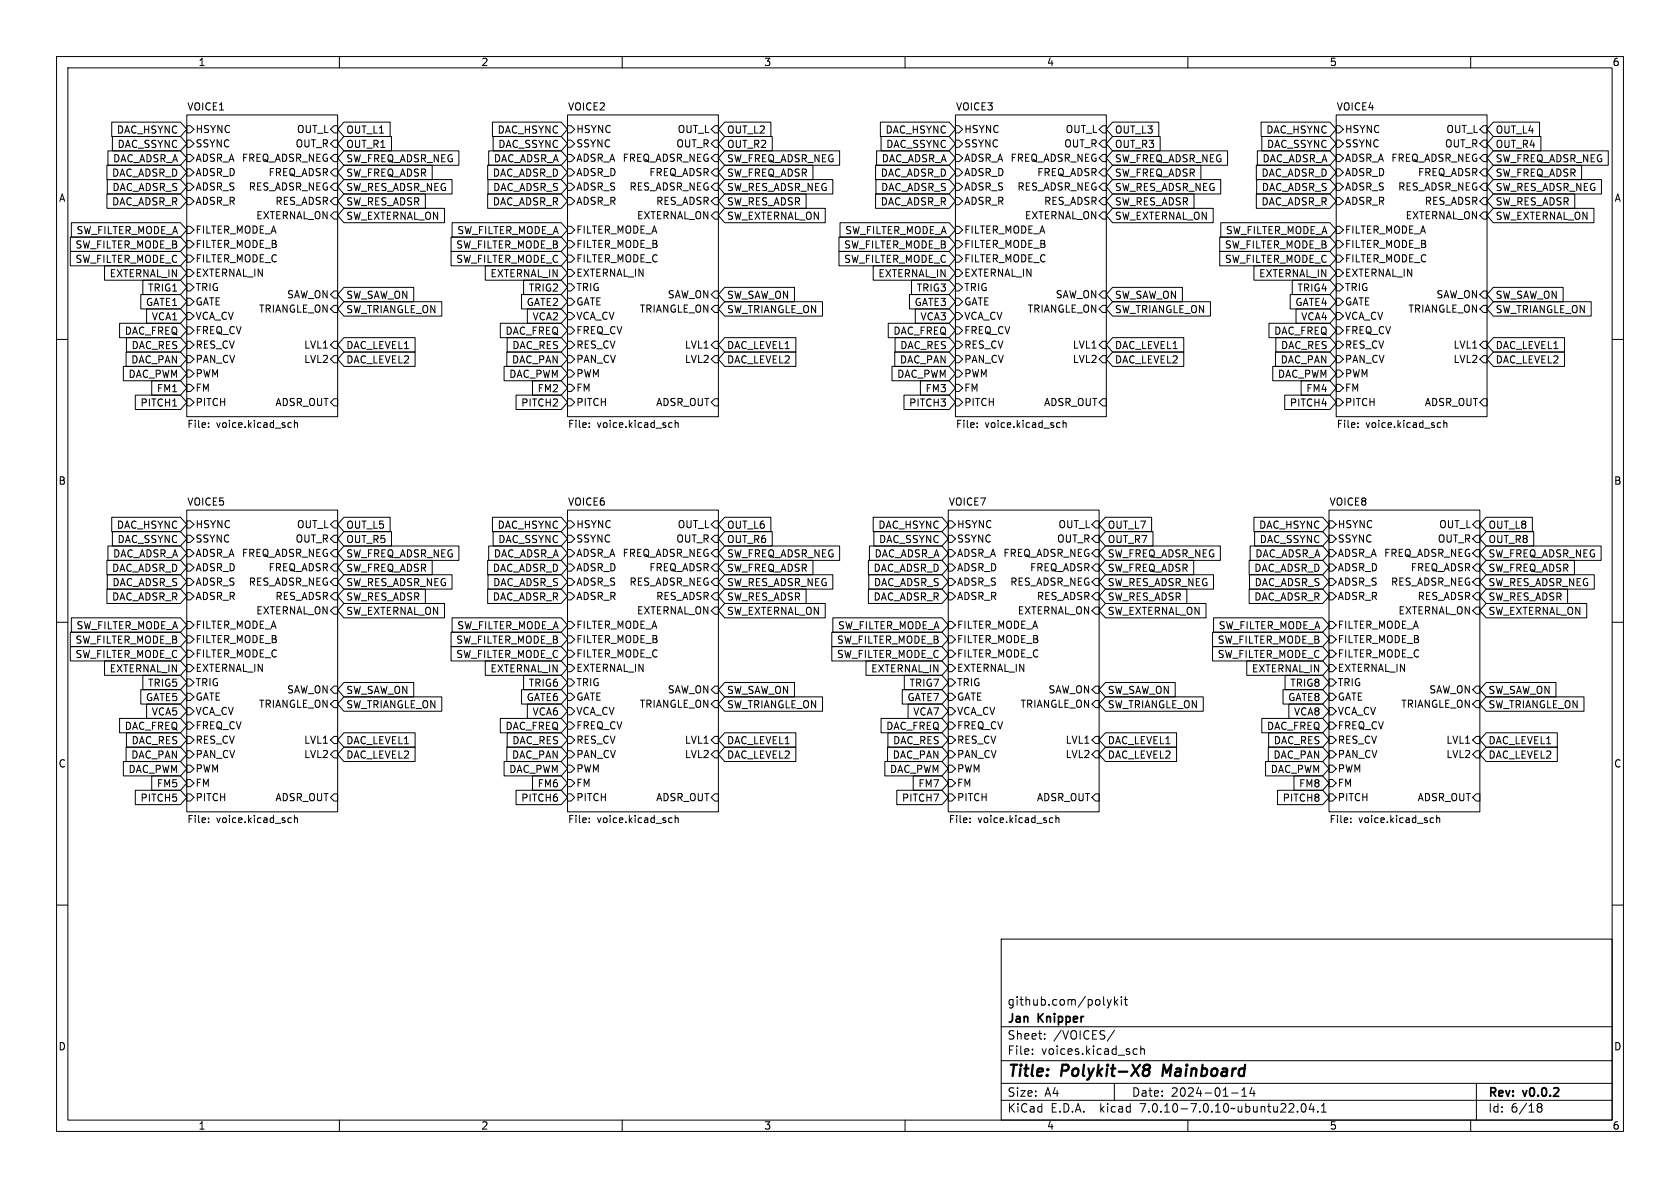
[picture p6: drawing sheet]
<svg xmlns="http://www.w3.org/2000/svg" width="297mm" height="210mm" viewBox="0 0 297 210" stroke-linecap="round" stroke-linejoin="round" font-family="sans-serif">
<defs><g id="words">
<g font-size="2.8">
<text x="178" y="190.9">Title:</text>
<text x="187.7" y="190.9">Polykit-X8</text>
<text x="206.4" y="190.9">Mainboard</text>
</g>
<g font-size="2.1">
<text x="178" y="178">github.com/polykit</text>
<text x="178" y="184">Sheet:</text>
<text x="178" y="181.2">Jan</text>
<text x="183.6" y="181.2">Knipper</text>
<text x="186.2" y="184">/VOICES/</text>
<text x="178" y="186.7">File:</text>
<text x="184.1" y="186.7">voices.kicad_sch</text>
<text x="178" y="196.9">KiCad</text>
<text x="178" y="194.1">Size:</text>
<text x="184.7" y="194.1">A4</text>
<text x="185.7" y="196.9">E.D.A.</text>
<text x="194.6" y="196.9">kicad</text>
<text x="200" y="194.1">Date:</text>
<text x="201.8" y="196.9">7.0.10-7.0.10~ubuntu22.04.1</text>
<text x="207" y="194.1">2024-01-14</text>
<text x="263" y="194.3">Rev:</text>
<text x="263" y="196.9">Id:</text>
<text x="267.1" y="196.9">6/18</text>
<text x="269.4" y="194.3">v0.0.2</text>
</g>
<g font-size="1.8">
<text x="35" y="11.9">1</text>
<text x="85" y="11.9">2</text>
<text x="135" y="11.9">3</text>
<text x="185" y="11.9">4</text>
<text x="235" y="11.9">5</text>
<text x="285" y="11.9">6</text>
<text x="20.6" y="23.8">DAC_HSYNC</text>
<text x="33" y="19.6">VOICE1</text>
<text x="34.5" y="23.7">HSYNC</text>
<text x="52.4" y="23.7">OUT_L</text>
<text x="61.1" y="23.8">OUT_L1</text>
<text x="87.9" y="23.8">DAC_HSYNC</text>
<text x="100.3" y="19.6">VOICE2</text>
<text x="101.8" y="23.7">HSYNC</text>
<text x="119.7" y="23.7">OUT_L</text>
<text x="128.4" y="23.8">OUT_L2</text>
<text x="156.5" y="23.8">DAC_HSYNC</text>
<text x="168.9" y="19.6">VOICE3</text>
<text x="170.4" y="23.7">HSYNC</text>
<text x="188.3" y="23.7">OUT_L</text>
<text x="197" y="23.8">OUT_L3</text>
<text x="223.8" y="23.8">DAC_HSYNC</text>
<text x="236.2" y="19.6">VOICE4</text>
<text x="237.7" y="23.7">HSYNC</text>
<text x="255.6" y="23.7">OUT_L</text>
<text x="264.3" y="23.8">OUT_L4</text>
<text x="19.9" y="28.9">DAC_ADSR_A</text>
<text x="20.7" y="26.4">DAC_SSYNC</text>
<text x="34.5" y="28.8">ADSR_A FREQ_ADSR_NEG</text>
<text x="34.5" y="26.3">SSYNC</text>
<text x="52.2" y="26.3">OUT_R</text>
<text x="61.1" y="26.4">OUT_R1</text>
<text x="61.1" y="28.9">SW_FREQ_ADSR_NEG</text>
<text x="87.2" y="28.9">DAC_ADSR_A</text>
<text x="88" y="26.4">DAC_SSYNC</text>
<text x="101.8" y="28.8">ADSR_A FREQ_ADSR_NEG</text>
<text x="101.8" y="26.3">SSYNC</text>
<text x="119.5" y="26.3">OUT_R</text>
<text x="128.4" y="28.9">SW_FREQ_ADSR_NEG</text>
<text x="128.4" y="26.4">OUT_R2</text>
<text x="155.8" y="28.9">DAC_ADSR_A</text>
<text x="156.6" y="26.4">DAC_SSYNC</text>
<text x="170.4" y="28.8">ADSR_A FREQ_ADSR_NEG</text>
<text x="170.4" y="26.3">SSYNC</text>
<text x="188.1" y="26.3">OUT_R</text>
<text x="197" y="26.4">OUT_R3</text>
<text x="197" y="28.9">SW_FREQ_ADSR_NEG</text>
<text x="223.1" y="28.9">DAC_ADSR_A</text>
<text x="223.9" y="26.4">DAC_SSYNC</text>
<text x="237.7" y="28.8">ADSR_A FREQ_ADSR_NEG</text>
<text x="237.7" y="26.3">SSYNC</text>
<text x="255.4" y="26.3">OUT_R</text>
<text x="264.3" y="26.4">OUT_R4</text>
<text x="264.3" y="28.9">SW_FREQ_ADSR_NEG</text>
<text x="10.3" y="35.9">A</text>
<text x="19.7" y="31.4">DAC_ADSR_D</text>
<text x="19.8" y="34">DAC_ADSR_S</text>
<text x="34.5" y="31.3">ADSR_D</text>
<text x="34.5" y="33.9">ADSR_S</text>
<text x="43.9" y="33.9">RES_ADSR_NEG</text>
<text x="47.4" y="31.3">FREQ_ADSR</text>
<text x="61.1" y="31.4">SW_FREQ_ADSR</text>
<text x="61.1" y="34">SW_RES_ADSR_NEG</text>
<text x="87" y="31.4">DAC_ADSR_D</text>
<text x="87.1" y="34">DAC_ADSR_S</text>
<text x="101.8" y="31.3">ADSR_D</text>
<text x="101.8" y="33.9">ADSR_S</text>
<text x="111.2" y="33.9">RES_ADSR_NEG</text>
<text x="114.7" y="31.3">FREQ_ADSR</text>
<text x="128.4" y="34">SW_RES_ADSR_NEG</text>
<text x="128.4" y="31.4">SW_FREQ_ADSR</text>
<text x="155.6" y="31.4">DAC_ADSR_D</text>
<text x="155.7" y="34">DAC_ADSR_S</text>
<text x="170.4" y="31.3">ADSR_D</text>
<text x="170.4" y="33.9">ADSR_S</text>
<text x="179.8" y="33.9">RES_ADSR_NEG</text>
<text x="183.3" y="31.3">FREQ_ADSR</text>
<text x="197" y="34">SW_RES_ADSR_NEG</text>
<text x="197" y="31.4">SW_FREQ_ADSR</text>
<text x="222.9" y="31.4">DAC_ADSR_D</text>
<text x="223" y="34">DAC_ADSR_S</text>
<text x="237.7" y="31.3">ADSR_D</text>
<text x="237.7" y="33.9">ADSR_S</text>
<text x="247.1" y="33.9">RES_ADSR_NEG</text>
<text x="250.6" y="31.3">FREQ_ADSR</text>
<text x="264.3" y="34">SW_RES_ADSR_NEG</text>
<text x="264.3" y="31.4">SW_FREQ_ADSR</text>
<text x="285.3" y="35.9">A</text>
<text x="13.4" y="41.6">SW_FILTER_MODE_A</text>
<text x="19.7" y="36.5">DAC_ADSR_R</text>
<text x="34.5" y="36.4">ADSR_R</text>
<text x="34.5" y="41.5">FILTER_MODE_A</text>
<text x="45.2" y="39">EXTERNAL_ON</text>
<text x="48.6" y="36.4">RES_ADSR</text>
<text x="61.1" y="36.5">SW_RES_ADSR</text>
<text x="61.1" y="39.1">SW_EXTERNAL_ON</text>
<text x="80.7" y="41.6">SW_FILTER_MODE_A</text>
<text x="87" y="36.5">DAC_ADSR_R</text>
<text x="101.8" y="36.4">ADSR_R</text>
<text x="101.8" y="41.5">FILTER_MODE_A</text>
<text x="112.5" y="39">EXTERNAL_ON</text>
<text x="115.9" y="36.4">RES_ADSR</text>
<text x="128.4" y="39.1">SW_EXTERNAL_ON</text>
<text x="128.4" y="36.5">SW_RES_ADSR</text>
<text x="149.3" y="41.6">SW_FILTER_MODE_A</text>
<text x="155.6" y="36.5">DAC_ADSR_R</text>
<text x="170.4" y="36.4">ADSR_R</text>
<text x="170.4" y="41.5">FILTER_MODE_A</text>
<text x="181.1" y="39">EXTERNAL_ON</text>
<text x="184.5" y="36.4">RES_ADSR</text>
<text x="197" y="39.1">SW_EXTERNAL_ON</text>
<text x="197" y="36.5">SW_RES_ADSR</text>
<text x="216.6" y="41.6">SW_FILTER_MODE_A</text>
<text x="222.9" y="36.5">DAC_ADSR_R</text>
<text x="237.7" y="36.4">ADSR_R</text>
<text x="237.7" y="41.5">FILTER_MODE_A</text>
<text x="248.4" y="39">EXTERNAL_ON</text>
<text x="251.8" y="36.4">RES_ADSR</text>
<text x="264.3" y="36.5">SW_RES_ADSR</text>
<text x="264.3" y="39.1">SW_EXTERNAL_ON</text>
<text x="13.2" y="46.7">SW_FILTER_MODE_C</text>
<text x="13.2" y="44.1">SW_FILTER_MODE_B</text>
<text x="34.5" y="44">FILTER_MODE_B</text>
<text x="34.5" y="46.6">FILTER_MODE_C</text>
<text x="80.6" y="44.1">SW_FILTER_MODE_B</text>
<text x="80.6" y="46.7">SW_FILTER_MODE_C</text>
<text x="101.8" y="44">FILTER_MODE_B</text>
<text x="101.8" y="46.6">FILTER_MODE_C</text>
<text x="149.1" y="46.7">SW_FILTER_MODE_C</text>
<text x="149.1" y="44.1">SW_FILTER_MODE_B</text>
<text x="170.4" y="44">FILTER_MODE_B</text>
<text x="170.4" y="46.6">FILTER_MODE_C</text>
<text x="216.4" y="46.7">SW_FILTER_MODE_C</text>
<text x="216.4" y="44.1">SW_FILTER_MODE_B</text>
<text x="237.7" y="44">FILTER_MODE_B</text>
<text x="237.7" y="46.6">FILTER_MODE_C</text>
<text x="19.3" y="49.2">EXTERNAL_IN</text>
<text x="26.1" y="51.8">TRIG1</text>
<text x="34.5" y="51.7">TRIG</text>
<text x="34.5" y="49.1">EXTERNAL_IN</text>
<text x="50.6" y="52.9">SAW_ON</text>
<text x="61.1" y="53">SW_SAW_ON</text>
<text x="86.6" y="49.2">EXTERNAL_IN</text>
<text x="93.4" y="51.8">TRIG2</text>
<text x="101.8" y="51.7">TRIG</text>
<text x="101.8" y="49.1">EXTERNAL_IN</text>
<text x="118" y="52.9">SAW_ON</text>
<text x="128.4" y="53">SW_SAW_ON</text>
<text x="155.2" y="49.2">EXTERNAL_IN</text>
<text x="162" y="51.8">TRIG3</text>
<text x="170.4" y="51.7">TRIG</text>
<text x="170.4" y="49.1">EXTERNAL_IN</text>
<text x="186.5" y="52.9">SAW_ON</text>
<text x="197" y="53">SW_SAW_ON</text>
<text x="222.5" y="49.2">EXTERNAL_IN</text>
<text x="229.3" y="51.8">TRIG4</text>
<text x="237.7" y="51.7">TRIG</text>
<text x="237.7" y="49.1">EXTERNAL_IN</text>
<text x="253.8" y="52.9">SAW_ON</text>
<text x="264.3" y="53">SW_SAW_ON</text>
<text x="22" y="59.4">DAC_FREQ</text>
<text x="25.7" y="54.3">GATE1</text>
<text x="26.7" y="56.8">VCA1</text>
<text x="34.5" y="54.2">GATE</text>
<text x="34.5" y="56.7">VCA_CV</text>
<text x="34.5" y="59.3">FREQ_CV</text>
<text x="45.7" y="55.5">TRIANGLE_ON</text>
<text x="61.1" y="55.6">SW_TRIANGLE_ON</text>
<text x="89.3" y="59.4">DAC_FREQ</text>
<text x="93" y="54.3">GATE2</text>
<text x="94" y="56.8">VCA2</text>
<text x="101.8" y="54.2">GATE</text>
<text x="101.8" y="56.7">VCA_CV</text>
<text x="101.8" y="59.3">FREQ_CV</text>
<text x="113" y="55.5">TRIANGLE_ON</text>
<text x="128.4" y="55.6">SW_TRIANGLE_ON</text>
<text x="157.8" y="59.4">DAC_FREQ</text>
<text x="161.6" y="54.3">GATE3</text>
<text x="162.6" y="56.8">VCA3</text>
<text x="170.4" y="54.2">GATE</text>
<text x="170.4" y="56.7">VCA_CV</text>
<text x="170.4" y="59.3">FREQ_CV</text>
<text x="181.6" y="55.5">TRIANGLE_ON</text>
<text x="197" y="55.6">SW_TRIANGLE_ON</text>
<text x="225.2" y="59.4">DAC_FREQ</text>
<text x="228.9" y="54.3">GATE4</text>
<text x="229.9" y="56.8">VCA4</text>
<text x="237.7" y="54.2">GATE</text>
<text x="237.7" y="56.7">VCA_CV</text>
<text x="237.7" y="59.3">FREQ_CV</text>
<text x="248.9" y="55.5">TRIANGLE_ON</text>
<text x="264.3" y="55.6">SW_TRIANGLE_ON</text>
<text x="23.1" y="64.5">DAC_PAN</text>
<text x="23.2" y="61.9">DAC_RES</text>
<text x="34.5" y="61.8">RES_CV</text>
<text x="34.5" y="64.4">PAN_CV</text>
<text x="53.7" y="61.8">LVL1</text>
<text x="53.7" y="64.4">LVL2</text>
<text x="61.1" y="61.9">DAC_LEVEL1</text>
<text x="61.1" y="64.5">DAC_LEVEL2</text>
<text x="90.4" y="64.5">DAC_PAN</text>
<text x="90.5" y="61.9">DAC_RES</text>
<text x="101.8" y="61.8">RES_CV</text>
<text x="101.8" y="64.4">PAN_CV</text>
<text x="121" y="61.8">LVL1</text>
<text x="121" y="64.4">LVL2</text>
<text x="128.4" y="61.9">DAC_LEVEL1</text>
<text x="128.4" y="64.5">DAC_LEVEL2</text>
<text x="159" y="64.5">DAC_PAN</text>
<text x="159.1" y="61.9">DAC_RES</text>
<text x="170.4" y="61.8">RES_CV</text>
<text x="170.4" y="64.4">PAN_CV</text>
<text x="189.6" y="61.8">LVL1</text>
<text x="189.6" y="64.4">LVL2</text>
<text x="197" y="64.5">DAC_LEVEL2</text>
<text x="197" y="61.9">DAC_LEVEL1</text>
<text x="226.3" y="64.5">DAC_PAN</text>
<text x="226.4" y="61.9">DAC_RES</text>
<text x="237.7" y="61.8">RES_CV</text>
<text x="237.7" y="64.4">PAN_CV</text>
<text x="256.9" y="61.8">LVL1</text>
<text x="256.9" y="64.4">LVL2</text>
<text x="264.3" y="64.5">DAC_LEVEL2</text>
<text x="264.3" y="61.9">DAC_LEVEL1</text>
<text x="22.6" y="67">DAC_PWM</text>
<text x="27.6" y="69.5">FM1</text>
<text x="34.5" y="66.9">PWM</text>
<text x="34.5" y="72">PITCH</text>
<text x="34.5" y="69.4">FM</text>
<text x="48.6" y="72">ADSR_OUT</text>
<text x="89.9" y="67">DAC_PWM</text>
<text x="94.9" y="69.5">FM2</text>
<text x="101.8" y="66.9">PWM</text>
<text x="101.8" y="72">PITCH</text>
<text x="101.8" y="69.4">FM</text>
<text x="115.9" y="72">ADSR_OUT</text>
<text x="158.5" y="67">DAC_PWM</text>
<text x="163.5" y="69.5">FM3</text>
<text x="170.4" y="66.9">PWM</text>
<text x="170.4" y="72">PITCH</text>
<text x="170.4" y="69.4">FM</text>
<text x="184.5" y="72">ADSR_OUT</text>
<text x="225.8" y="67">DAC_PWM</text>
<text x="230.8" y="69.5">FM4</text>
<text x="237.7" y="66.9">PWM</text>
<text x="237.7" y="72">PITCH</text>
<text x="237.7" y="69.4">FM</text>
<text x="251.8" y="72">ADSR_OUT</text>
<text x="24.7" y="72.1">PITCH1</text>
<text x="33" y="76">File:</text>
<text x="38.2" y="76">voice.kicad_sch</text>
<text x="92" y="72.1">PITCH2</text>
<text x="100.3" y="76">File:</text>
<text x="105.6" y="76">voice.kicad_sch</text>
<text x="160.6" y="72.1">PITCH3</text>
<text x="168.9" y="76">File:</text>
<text x="174.1" y="76">voice.kicad_sch</text>
<text x="227.9" y="72.1">PITCH4</text>
<text x="236.2" y="76">File:</text>
<text x="241.4" y="76">voice.kicad_sch</text>
<text x="10.3" y="85.9">B</text>
<text x="33" y="89.5">VOICE5</text>
<text x="100.3" y="89.5">VOICE6</text>
<text x="167.6" y="89.5">VOICE7</text>
<text x="234.9" y="89.5">VOICE8</text>
<text x="285.3" y="85.9">B</text>
<text x="20.6" y="93.7">DAC_HSYNC</text>
<text x="34.5" y="93.6">HSYNC</text>
<text x="52.4" y="93.6">OUT_L</text>
<text x="61.1" y="93.7">OUT_L5</text>
<text x="87.9" y="93.7">DAC_HSYNC</text>
<text x="101.8" y="93.6">HSYNC</text>
<text x="119.7" y="93.6">OUT_L</text>
<text x="128.4" y="93.7">OUT_L6</text>
<text x="155.2" y="93.7">DAC_HSYNC</text>
<text x="169.1" y="93.6">HSYNC</text>
<text x="187" y="93.6">OUT_L</text>
<text x="195.7" y="93.7">OUT_L7</text>
<text x="222.5" y="93.7">DAC_HSYNC</text>
<text x="236.4" y="93.6">HSYNC</text>
<text x="254.3" y="93.6">OUT_L</text>
<text x="263.1" y="93.7">OUT_L8</text>
<text x="19.7" y="101.3">DAC_ADSR_D</text>
<text x="19.9" y="98.7">DAC_ADSR_A</text>
<text x="20.7" y="96.2">DAC_SSYNC</text>
<text x="34.5" y="98.7">ADSR_A FREQ_ADSR_NEG</text>
<text x="34.5" y="101.2">ADSR_D</text>
<text x="34.5" y="96.1">SSYNC</text>
<text x="47.4" y="101.2">FREQ_ADSR</text>
<text x="52.2" y="96.1">OUT_R</text>
<text x="61.1" y="101.3">SW_FREQ_ADSR</text>
<text x="61.1" y="98.7">SW_FREQ_ADSR_NEG</text>
<text x="61.1" y="96.2">OUT_R5</text>
<text x="87" y="101.3">DAC_ADSR_D</text>
<text x="87.2" y="98.7">DAC_ADSR_A</text>
<text x="88" y="96.2">DAC_SSYNC</text>
<text x="101.8" y="98.7">ADSR_A FREQ_ADSR_NEG</text>
<text x="101.8" y="101.2">ADSR_D</text>
<text x="101.8" y="96.1">SSYNC</text>
<text x="114.7" y="101.2">FREQ_ADSR</text>
<text x="119.5" y="96.1">OUT_R</text>
<text x="128.4" y="101.3">SW_FREQ_ADSR</text>
<text x="128.4" y="98.7">SW_FREQ_ADSR_NEG</text>
<text x="128.4" y="96.2">OUT_R6</text>
<text x="154.3" y="101.3">DAC_ADSR_D</text>
<text x="154.5" y="98.7">DAC_ADSR_A</text>
<text x="155.3" y="96.2">DAC_SSYNC</text>
<text x="169.1" y="98.7">ADSR_A FREQ_ADSR_NEG</text>
<text x="169.1" y="101.2">ADSR_D</text>
<text x="169.1" y="96.1">SSYNC</text>
<text x="182" y="101.2">FREQ_ADSR</text>
<text x="186.8" y="96.1">OUT_R</text>
<text x="195.7" y="101.3">SW_FREQ_ADSR</text>
<text x="195.7" y="98.7">SW_FREQ_ADSR_NEG</text>
<text x="195.7" y="96.2">OUT_R7</text>
<text x="221.6" y="101.3">DAC_ADSR_D</text>
<text x="221.8" y="98.7">DAC_ADSR_A</text>
<text x="222.6" y="96.2">DAC_SSYNC</text>
<text x="236.4" y="98.7">ADSR_A FREQ_ADSR_NEG</text>
<text x="236.4" y="101.2">ADSR_D</text>
<text x="236.4" y="96.1">SSYNC</text>
<text x="249.3" y="101.2">FREQ_ADSR</text>
<text x="254.1" y="96.1">OUT_R</text>
<text x="263.1" y="96.2">OUT_R8</text>
<text x="263.1" y="98.7">SW_FREQ_ADSR_NEG</text>
<text x="263.1" y="101.3">SW_FREQ_ADSR</text>
<text x="19.7" y="106.4">DAC_ADSR_R</text>
<text x="19.8" y="103.8">DAC_ADSR_S</text>
<text x="34.5" y="103.7">ADSR_S</text>
<text x="34.5" y="106.3">ADSR_R</text>
<text x="43.9" y="103.7">RES_ADSR_NEG</text>
<text x="48.6" y="106.3">RES_ADSR</text>
<text x="61.1" y="106.4">SW_RES_ADSR</text>
<text x="61.1" y="103.8">SW_RES_ADSR_NEG</text>
<text x="87" y="106.4">DAC_ADSR_R</text>
<text x="87.1" y="103.8">DAC_ADSR_S</text>
<text x="101.8" y="103.7">ADSR_S</text>
<text x="101.8" y="106.3">ADSR_R</text>
<text x="111.2" y="103.7">RES_ADSR_NEG</text>
<text x="115.9" y="106.3">RES_ADSR</text>
<text x="128.4" y="103.8">SW_RES_ADSR_NEG</text>
<text x="128.4" y="106.4">SW_RES_ADSR</text>
<text x="154.3" y="106.4">DAC_ADSR_R</text>
<text x="154.4" y="103.8">DAC_ADSR_S</text>
<text x="169.1" y="103.7">ADSR_S</text>
<text x="169.1" y="106.3">ADSR_R</text>
<text x="178.5" y="103.7">RES_ADSR_NEG</text>
<text x="183.2" y="106.3">RES_ADSR</text>
<text x="195.7" y="103.8">SW_RES_ADSR_NEG</text>
<text x="195.7" y="106.4">SW_RES_ADSR</text>
<text x="221.6" y="106.4">DAC_ADSR_R</text>
<text x="221.7" y="103.8">DAC_ADSR_S</text>
<text x="236.4" y="103.7">ADSR_S</text>
<text x="236.4" y="106.3">ADSR_R</text>
<text x="245.8" y="103.7">RES_ADSR_NEG</text>
<text x="250.5" y="106.3">RES_ADSR</text>
<text x="263.1" y="106.4">SW_RES_ADSR</text>
<text x="263.1" y="103.8">SW_RES_ADSR_NEG</text>
<text x="13.2" y="114">SW_FILTER_MODE_B</text>
<text x="13.4" y="111.4">SW_FILTER_MODE_A</text>
<text x="34.5" y="113.9">FILTER_MODE_B</text>
<text x="34.5" y="111.4">FILTER_MODE_A</text>
<text x="45.2" y="108.8">EXTERNAL_ON</text>
<text x="61.1" y="108.9">SW_EXTERNAL_ON</text>
<text x="80.6" y="114">SW_FILTER_MODE_B</text>
<text x="80.7" y="111.4">SW_FILTER_MODE_A</text>
<text x="101.8" y="113.9">FILTER_MODE_B</text>
<text x="101.8" y="111.4">FILTER_MODE_A</text>
<text x="112.5" y="108.8">EXTERNAL_ON</text>
<text x="128.4" y="108.9">SW_EXTERNAL_ON</text>
<text x="147.9" y="114">SW_FILTER_MODE_B</text>
<text x="148" y="111.4">SW_FILTER_MODE_A</text>
<text x="169.1" y="113.9">FILTER_MODE_B</text>
<text x="169.1" y="111.4">FILTER_MODE_A</text>
<text x="179.8" y="108.8">EXTERNAL_ON</text>
<text x="195.7" y="108.9">SW_EXTERNAL_ON</text>
<text x="215.2" y="114">SW_FILTER_MODE_B</text>
<text x="215.4" y="111.4">SW_FILTER_MODE_A</text>
<text x="236.4" y="113.9">FILTER_MODE_B</text>
<text x="236.4" y="111.4">FILTER_MODE_A</text>
<text x="247.1" y="108.8">EXTERNAL_ON</text>
<text x="263.1" y="108.9">SW_EXTERNAL_ON</text>
<text x="13.2" y="116.5">SW_FILTER_MODE_C</text>
<text x="19.3" y="119.1">EXTERNAL_IN</text>
<text x="34.5" y="116.4">FILTER_MODE_C</text>
<text x="34.5" y="119">EXTERNAL_IN</text>
<text x="80.6" y="116.5">SW_FILTER_MODE_C</text>
<text x="86.6" y="119.1">EXTERNAL_IN</text>
<text x="101.8" y="116.4">FILTER_MODE_C</text>
<text x="101.8" y="119">EXTERNAL_IN</text>
<text x="147.9" y="116.5">SW_FILTER_MODE_C</text>
<text x="153.9" y="119.1">EXTERNAL_IN</text>
<text x="169.1" y="116.4">FILTER_MODE_C</text>
<text x="169.1" y="119">EXTERNAL_IN</text>
<text x="215.2" y="116.5">SW_FILTER_MODE_C</text>
<text x="221.2" y="119.1">EXTERNAL_IN</text>
<text x="236.4" y="116.4">FILTER_MODE_C</text>
<text x="236.4" y="119">EXTERNAL_IN</text>
<text x="25.7" y="124.1">GATE5</text>
<text x="26.1" y="121.6">TRIG5</text>
<text x="34.5" y="121.5">TRIG</text>
<text x="34.5" y="124.1">GATE</text>
<text x="45.7" y="125.3">TRIANGLE_ON</text>
<text x="50.6" y="122.8">SAW_ON</text>
<text x="61.1" y="125.4">SW_TRIANGLE_ON</text>
<text x="61.1" y="122.9">SW_SAW_ON</text>
<text x="93" y="124.1">GATE6</text>
<text x="93.4" y="121.6">TRIG6</text>
<text x="101.8" y="121.5">TRIG</text>
<text x="101.8" y="124.1">GATE</text>
<text x="113" y="125.3">TRIANGLE_ON</text>
<text x="118" y="122.8">SAW_ON</text>
<text x="128.4" y="125.4">SW_TRIANGLE_ON</text>
<text x="128.4" y="122.9">SW_SAW_ON</text>
<text x="160.3" y="124.1">GATE7</text>
<text x="160.7" y="121.6">TRIG7</text>
<text x="169.1" y="121.5">TRIG</text>
<text x="169.1" y="124.1">GATE</text>
<text x="180.3" y="125.3">TRIANGLE_ON</text>
<text x="185.3" y="122.8">SAW_ON</text>
<text x="195.7" y="122.9">SW_SAW_ON</text>
<text x="195.7" y="125.4">SW_TRIANGLE_ON</text>
<text x="227.6" y="124.1">GATE8</text>
<text x="228" y="121.6">TRIG8</text>
<text x="236.4" y="121.5">TRIG</text>
<text x="236.4" y="124.1">GATE</text>
<text x="247.6" y="125.3">TRIANGLE_ON</text>
<text x="252.6" y="122.8">SAW_ON</text>
<text x="263.1" y="122.9">SW_SAW_ON</text>
<text x="263.1" y="125.4">SW_TRIANGLE_ON</text>
<text x="22" y="129.2">DAC_FREQ</text>
<text x="23.2" y="131.8">DAC_RES</text>
<text x="26.7" y="126.7">VCA5</text>
<text x="34.5" y="126.6">VCA_CV</text>
<text x="34.5" y="129.1">FREQ_CV</text>
<text x="34.5" y="131.7">RES_CV</text>
<text x="53.7" y="131.7">LVL1</text>
<text x="61.1" y="131.8">DAC_LEVEL1</text>
<text x="89.3" y="129.2">DAC_FREQ</text>
<text x="90.5" y="131.8">DAC_RES</text>
<text x="94" y="126.7">VCA6</text>
<text x="101.8" y="126.6">VCA_CV</text>
<text x="101.8" y="129.1">FREQ_CV</text>
<text x="101.8" y="131.7">RES_CV</text>
<text x="121" y="131.7">LVL1</text>
<text x="128.4" y="131.8">DAC_LEVEL1</text>
<text x="156.6" y="129.2">DAC_FREQ</text>
<text x="157.8" y="131.8">DAC_RES</text>
<text x="161.4" y="126.7">VCA7</text>
<text x="169.1" y="126.6">VCA_CV</text>
<text x="169.1" y="129.1">FREQ_CV</text>
<text x="169.1" y="131.7">RES_CV</text>
<text x="188.3" y="131.7">LVL1</text>
<text x="195.7" y="131.8">DAC_LEVEL1</text>
<text x="223.9" y="129.2">DAC_FREQ</text>
<text x="225.1" y="131.8">DAC_RES</text>
<text x="228.7" y="126.7">VCA8</text>
<text x="236.4" y="126.6">VCA_CV</text>
<text x="236.4" y="129.1">FREQ_CV</text>
<text x="236.4" y="131.7">RES_CV</text>
<text x="255.6" y="131.7">LVL1</text>
<text x="263.1" y="131.8">DAC_LEVEL1</text>
<text x="10.3" y="135.9">C</text>
<text x="22.6" y="136.8">DAC_PWM</text>
<text x="23.1" y="134.3">DAC_PAN</text>
<text x="34.5" y="136.8">PWM</text>
<text x="34.5" y="134.2">PAN_CV</text>
<text x="53.7" y="134.2">LVL2</text>
<text x="61.1" y="134.3">DAC_LEVEL2</text>
<text x="89.9" y="136.8">DAC_PWM</text>
<text x="90.4" y="134.3">DAC_PAN</text>
<text x="101.8" y="136.8">PWM</text>
<text x="101.8" y="134.2">PAN_CV</text>
<text x="121" y="134.2">LVL2</text>
<text x="128.4" y="134.3">DAC_LEVEL2</text>
<text x="157.2" y="136.8">DAC_PWM</text>
<text x="157.7" y="134.3">DAC_PAN</text>
<text x="169.1" y="136.8">PWM</text>
<text x="169.1" y="134.2">PAN_CV</text>
<text x="188.3" y="134.2">LVL2</text>
<text x="195.7" y="134.3">DAC_LEVEL2</text>
<text x="224.5" y="136.8">DAC_PWM</text>
<text x="225" y="134.3">DAC_PAN</text>
<text x="236.4" y="136.8">PWM</text>
<text x="236.4" y="134.2">PAN_CV</text>
<text x="255.6" y="134.2">LVL2</text>
<text x="263.1" y="134.3">DAC_LEVEL2</text>
<text x="285.3" y="135.9">C</text>
<text x="24.7" y="141.9">PITCH5</text>
<text x="27.6" y="139.4">FM5</text>
<text x="34.5" y="141.8">PITCH</text>
<text x="34.5" y="139.3">FM</text>
<text x="48.6" y="141.8">ADSR_OUT</text>
<text x="92" y="141.9">PITCH6</text>
<text x="94.9" y="139.4">FM6</text>
<text x="101.8" y="141.8">PITCH</text>
<text x="101.8" y="139.3">FM</text>
<text x="115.9" y="141.8">ADSR_OUT</text>
<text x="159.4" y="141.9">PITCH7</text>
<text x="162.3" y="139.4">FM7</text>
<text x="169.1" y="141.8">PITCH</text>
<text x="169.1" y="139.3">FM</text>
<text x="183.2" y="141.8">ADSR_OUT</text>
<text x="226.7" y="141.9">PITCH8</text>
<text x="229.6" y="139.4">FM8</text>
<text x="236.4" y="141.8">PITCH</text>
<text x="236.4" y="139.3">FM</text>
<text x="250.5" y="141.8">ADSR_OUT</text>
<text x="33" y="145.8">File:</text>
<text x="38.2" y="145.8">voice.kicad_sch</text>
<text x="100.3" y="145.8">File:</text>
<text x="105.6" y="145.8">voice.kicad_sch</text>
<text x="167.6" y="145.8">File:</text>
<text x="172.9" y="145.8">voice.kicad_sch</text>
<text x="234.9" y="145.8">File:</text>
<text x="240.2" y="145.8">voice.kicad_sch</text>
<text x="10.3" y="185.9">D</text>
<text x="285.3" y="185.9">D</text>
<text x="35" y="199.9">1</text>
<text x="85" y="199.9">2</text>
<text x="135" y="199.9">3</text>
<text x="185" y="199.9">4</text>
<text x="235" y="199.9">5</text>
<text x="285" y="199.9">6</text>
</g>
</g></defs>
<g fill="none" stroke="#000" stroke-width=".18">
<path d="M10 10h277v190h-277zM12 12h273v186h-273zM60 10v2M110 10v2M160 10v2M210 10v2M260 10v2M12.6 39.4h19.3l1.1 1.2-1.1 1.3h-19.3zM18.9 34.3h13l1.1 1.3-1.1 1.2h-13zM18.9 29.2h13l1.1 1.3-1.1 1.3h-13zM19 31.7h12.9l1.1 1.3-1.1 1.3h-12.9zM19.1 26.7h12.8l1.1 1.2-1.1 1.3h-12.8z"/>
<path d="M19.7 21.6h12.2l1.1 1.3-1.1 1.2h-12.2zM19.9 24.1h12l1.1 1.3-1.1 1.3h-12zM33 20.3h26.7v53.4h-26.7zM33 22.2h.7l.6 .7-.6 .6h-.7zM33 27.3h.7l.6 .6-.6 .7h-.7zM33 29.8h.7l.6 .7-.6 .6h-.7zM33 32.4h.7l.6 .6-.6 .7h-.7zM33 34.9h.7l.6 .7-.6 .6h-.7zM33 24.8h.7l.6 .6-.6 .6h-.7zM59.1 22.2h.6v1.3h-.6l-.7-.6zM59.1 24.8h.6v1.2h-.6l-.7-.6zM59.1 27.3h.6v1.3h-.6l-.7-.7z"/>
<path d="M59.1 37.5h.6v1.2h-.6l-.7-.6zM59.1 34.9h.6v1.3h-.6l-.7-.6zM59.1 29.8h.6v1.3h-.6l-.7-.6zM59.1 32.4h.6v1.3h-.6l-.7-.7zM60.8 24.1h8.4v2.6h-8.4l-1.1-1.3zM60.8 34.3h14.4v2.5h-14.4l-1.1-1.2zM60.8 26.7h20.3v2.5h-20.3l-1.1-1.3zM60.8 29.2h15.6v2.6h-15.6l-1.1-1.3zM60.8 21.6h8.2v2.5h-8.2l-1.1-1.2zM60.8 36.8h17.8v2.6h-17.8l-1.1-1.3zM60.8 31.7h19.1v2.6h-19.1l-1.1-1.3zM79.9 39.4h19.3l1.1 1.2-1.1 1.3h-19.3z"/>
<path d="M86.2 34.3h13l1.1 1.3-1.1 1.2h-13zM86.2 29.2h13l1.1 1.3-1.1 1.3h-13zM86.3 31.7h12.9l1.1 1.3-1.1 1.3h-12.9zM86.4 26.7h12.8l1.1 1.2-1.1 1.3h-12.8zM87.1 21.6h12.1l1.1 1.3-1.1 1.2h-12.1zM87.2 24.1h12l1.1 1.3-1.1 1.3h-12zM100.3 20.3h26.7v53.4h-26.7zM100.3 22.2h.7l.6 .7-.6 .6h-.7zM100.3 27.3h.7l.6 .6-.6 .7h-.7zM100.3 29.8h.7l.6 .7-.6 .6h-.7zM100.3 32.4h.7l.6 .6-.6 .7h-.7zM100.3 34.9h.7l.6 .7-.6 .6h-.7z"/>
<path d="M100.3 24.8h.7l.6 .6-.6 .6h-.7zM126.4 22.2h.6v1.3h-.6l-.7-.6zM126.4 24.8h.6v1.2h-.6l-.7-.6zM126.4 27.3h.6v1.3h-.6l-.7-.7zM126.4 37.5h.6v1.2h-.6l-.7-.6zM126.4 34.9h.6v1.3h-.6l-.7-.6zM126.4 29.8h.6v1.3h-.6l-.7-.6zM126.4 32.4h.6v1.3h-.6l-.7-.7zM128.1 36.8h17.8v2.6h-17.8l-1.1-1.3zM128.1 31.7h19.1v2.6h-19.1l-1.1-1.3zM128.1 26.7h20.3v2.5h-20.3l-1.1-1.3zM128.1 21.6h8.2v2.5h-8.2l-1.1-1.2z"/>
<path d="M128.1 29.2h15.6v2.6h-15.6l-1.1-1.3zM128.1 34.3h14.4v2.5h-14.4l-1.1-1.2zM128.1 24.1h8.4v2.6h-8.4l-1.1-1.3zM148.5 39.4h19.3l1.1 1.2-1.1 1.3h-19.3zM154.8 29.2h13l1.1 1.3-1.1 1.3h-13zM154.8 34.3h13l1.1 1.3-1.1 1.2h-13zM154.9 31.7h12.9l1.1 1.3-1.1 1.3h-12.9zM155 26.7h12.8l1.1 1.2-1.1 1.3h-12.8zM155.6 21.6h12.2l1.1 1.3-1.1 1.2h-12.2zM155.8 24.1h12l1.1 1.3-1.1 1.3h-12zM168.9 20.3h26.7v53.4h-26.7zM168.9 22.2h.6l.7 .7-.7 .6h-.6z"/>
<path d="M168.9 27.3h.6l.7 .6-.7 .7h-.6zM168.9 29.8h.6l.7 .7-.7 .6h-.6zM168.9 32.4h.6l.7 .6-.7 .7h-.6zM168.9 34.9h.6l.7 .7-.7 .6h-.6zM168.9 24.8h.6l.7 .6-.7 .6h-.6zM194.9 22.2h.7v1.3h-.7l-.6-.6zM194.9 24.8h.7v1.2h-.7l-.6-.6zM194.9 27.3h.7v1.3h-.7l-.6-.7zM194.9 37.5h.7v1.2h-.7l-.6-.6zM194.9 34.9h.7v1.3h-.7l-.6-.6zM194.9 29.8h.7v1.3h-.7l-.6-.6zM194.9 32.4h.7v1.3h-.7l-.6-.7z"/>
<path d="M196.7 21.6h8.2v2.5h-8.2l-1.1-1.2zM196.7 24.1h8.4v2.6h-8.4l-1.1-1.3zM196.7 31.7h19.1v2.6h-19.1l-1.1-1.3zM196.7 29.2h15.6v2.6h-15.6l-1.1-1.3zM196.7 26.7h20.3v2.5h-20.3l-1.1-1.3zM196.7 36.8h17.8v2.6h-17.8l-1.1-1.3zM196.7 34.3h14.4v2.5h-14.4l-1.1-1.2zM215.8 39.4h19.3l1.1 1.2-1.1 1.3h-19.3zM222.1 34.3h13l1.1 1.3-1.1 1.2h-13zM222.1 29.2h13l1.1 1.3-1.1 1.3h-13zM222.2 31.7h12.9l1.1 1.3-1.1 1.3h-12.9zM222.3 26.7h12.8l1.1 1.2-1.1 1.3h-12.8z"/>
<path d="M222.9 21.6h12.2l1.1 1.3-1.1 1.2h-12.2zM223.1 24.1h12l1.1 1.3-1.1 1.3h-12zM236.2 20.3h26.7v53.4h-26.7zM236.2 22.2h.7l.6 .7-.6 .6h-.7zM236.2 27.3h.7l.6 .6-.6 .7h-.7zM236.2 29.8h.7l.6 .7-.6 .6h-.7zM236.2 32.4h.7l.6 .6-.6 .7h-.7zM236.2 34.9h.7l.6 .7-.6 .6h-.7zM236.2 24.8h.7l.6 .6-.6 .6h-.7zM262.3 22.2h.6v1.3h-.6l-.7-.6zM262.3 24.8h.6v1.2h-.6l-.7-.6zM262.3 27.3h.6v1.3h-.6l-.7-.7z"/>
<path d="M262.3 37.5h.6v1.2h-.6l-.7-.6zM262.3 34.9h.6v1.3h-.6l-.7-.6zM262.3 29.8h.6v1.3h-.6l-.7-.6zM262.3 32.4h.6v1.3h-.6l-.7-.7zM264 21.6h8.2v2.5h-8.2l-1.1-1.2zM264 24.1h8.4v2.6h-8.4l-1.1-1.3zM264 26.7h20.3v2.5h-20.3l-1.1-1.3zM264 31.7h19.1v2.6h-19.1l-1.1-1.3zM264 29.2h15.6v2.6h-15.6l-1.1-1.3zM264 34.3h14.4v2.5h-14.4l-1.1-1.2zM264 36.8h17.8v2.6h-17.8l-1.1-1.3zM10 60h2"/>
<path d="M12.4 44.4h19.5l1.1 1.3-1.1 1.3h-19.5zM12.4 41.9h19.5l1.1 1.3-1.1 1.3h-19.5zM18.5 47h13.4l1.1 1.3-1.1 1.2h-13.4zM21.1 57.1h10.8l1.1 1.3-1.1 1.3h-10.8zM22.3 59.7h9.6l1.1 1.3-1.1 1.2h-9.6zM24.9 52.1h7l1.1 1.2-1.1 1.3h-7zM25.3 49.5h6.6l1.1 1.3-1.1 1.3h-6.6zM25.9 54.6h6l1.1 1.3-1.1 1.3h-6zM33 50.2h.7l.6 .6-.6 .6h-.7zM33 52.7h.7l.6 .6-.6 .7h-.7zM33 42.5h.7l.6 .7-.6 .6h-.7zM33 45.1h.7l.6 .6-.6 .7h-.7z"/>
<path d="M33 55.2h.7l.6 .7-.6 .6h-.7zM33 57.8h.7l.6 .6-.6 .7h-.7zM33 47.6h.7l.6 .7-.6 .6h-.7zM33 40h.7l.6 .6-.6 .7h-.7zM59.1 51.4h.6v1.3h-.6l-.7-.6zM59.1 54h.6v1.2h-.6l-.7-.6zM60.8 53.3h17.3v2.6h-17.3l-1.1-1.3zM60.8 50.8h12.3v2.5h-12.3l-1.1-1.2zM60.8 59.7h12.6v2.5h-12.6l-1.1-1.2zM79.7 41.9h19.5l1.1 1.3-1.1 1.3h-19.5zM79.7 44.4h19.5l1.1 1.3-1.1 1.3h-19.5zM85.8 47h13.4l1.1 1.3-1.1 1.2h-13.4z"/>
<path d="M88.5 57.1h10.7l1.1 1.3-1.1 1.3h-10.7zM89.7 59.7h9.5l1.1 1.3-1.1 1.2h-9.5zM92.2 52.1h7l1.1 1.2-1.1 1.3h-7zM92.6 49.5h6.6l1.1 1.3-1.1 1.3h-6.6zM93.2 54.6h6l1.1 1.3-1.1 1.3h-6zM100.3 50.2h.7l.6 .6-.6 .6h-.7zM100.3 52.7h.7l.6 .6-.6 .7h-.7zM100.3 42.5h.7l.6 .7-.6 .6h-.7zM100.3 45.1h.7l.6 .6-.6 .7h-.7zM100.3 55.2h.7l.6 .7-.6 .6h-.7zM100.3 57.8h.7l.6 .6-.6 .7h-.7zM100.3 47.6h.7l.6 .7-.6 .6h-.7z"/>
<path d="M100.3 40h.7l.6 .6-.6 .7h-.7zM126.4 51.4h.6v1.3h-.6l-.7-.6zM126.4 54h.6v1.2h-.6l-.7-.6zM128.1 53.3h17.3v2.6h-17.3l-1.1-1.3zM128.1 59.7h12.6v2.5h-12.6l-1.1-1.2zM128.1 50.8h12.4v2.5h-12.4l-1.1-1.2zM148.3 44.4h19.5l1.1 1.3-1.1 1.3h-19.5zM148.3 41.9h19.5l1.1 1.3-1.1 1.3h-19.5zM154.4 47h13.4l1.1 1.3-1.1 1.2h-13.4zM157 57.1h10.8l1.1 1.3-1.1 1.3h-10.8zM158.2 59.7h9.6l1.1 1.3-1.1 1.2h-9.6zM160.8 52.1h7l1.1 1.2-1.1 1.3h-7z"/>
<path d="M161.1 49.5h6.7l1.1 1.3-1.1 1.3h-6.7zM161.8 54.6h6l1.1 1.3-1.1 1.3h-6zM168.9 50.2h.6l.7 .6-.7 .6h-.6zM168.9 52.7h.6l.7 .6-.7 .7h-.6zM168.9 42.5h.6l.7 .7-.7 .6h-.6zM168.9 45.1h.6l.7 .6-.7 .7h-.6zM168.9 55.2h.6l.7 .7-.7 .6h-.6zM168.9 57.8h.6l.7 .6-.7 .7h-.6zM168.9 47.6h.6l.7 .7-.7 .6h-.6zM168.9 40h.6l.7 .6-.7 .7h-.6zM194.9 51.4h.7v1.3h-.7l-.6-.6zM194.9 54h.7v1.2h-.7l-.6-.6z"/>
<path d="M196.7 50.8h12.3v2.5h-12.3l-1.1-1.2zM196.7 59.7h12.6v2.5h-12.6l-1.1-1.2zM196.7 53.3h17.3v2.6h-17.3l-1.1-1.3zM215.6 44.4h19.5l1.1 1.3-1.1 1.3h-19.5zM215.6 41.9h19.5l1.1 1.3-1.1 1.3h-19.5zM221.7 47h13.4l1.1 1.3-1.1 1.2h-13.4zM224.3 57.1h10.8l1.1 1.3-1.1 1.3h-10.8zM225.5 59.7h9.6l1.1 1.3-1.1 1.2h-9.6zM228.1 52.1h7l1.1 1.2-1.1 1.3h-7zM228.5 49.5h6.6l1.1 1.3-1.1 1.3h-6.6zM229.1 54.6h6l1.1 1.3-1.1 1.3h-6zM236.2 50.2h.7l.6 .6-.6 .6h-.7z"/>
<path d="M236.2 52.7h.7l.6 .6-.6 .7h-.7zM236.2 42.5h.7l.6 .7-.6 .6h-.7zM236.2 45.1h.7l.6 .6-.6 .7h-.7zM236.2 55.2h.7l.6 .7-.6 .6h-.7zM236.2 57.8h.7l.6 .6-.6 .7h-.7zM236.2 47.6h.7l.6 .7-.6 .6h-.7zM236.2 40h.7l.6 .6-.6 .7h-.7zM262.3 51.4h.6v1.3h-.6l-.7-.6zM262.3 54h.6v1.2h-.6l-.7-.6zM264 53.3h17.3v2.6h-17.3l-1.1-1.3zM264 50.8h12.3v2.5h-12.3l-1.1-1.2zM264 59.7h12.6v2.5h-12.6l-1.1-1.2z"/>
<path d="M285 60h2M21.8 64.8h10.1l1.1 1.2-1.1 1.3h-10.1zM22.3 62.2h9.6l1.1 1.3-1.1 1.3h-9.6zM23.9 69.8h8l1.1 1.3-1.1 1.3h-8zM26.8 67.3h5.1l1.1 1.3-1.1 1.3h-5.1zM33 65.4h.7l.6 .6-.6 .7h-.7zM33 70.5h.7l.6 .6-.6 .7h-.7zM33 67.9h.7l.6 .7-.6 .6h-.7zM33 60.3h.7l.6 .7-.6 .6h-.7zM33 62.9h.7l.6 .6-.6 .6h-.7zM36.9 74.8v.1M36.9 75.4v.2"/>
<path d="M51.1 74.7l.4 .1M51.5 75.5l-.4 .1M52 74.3v1.3M52 74.8l.2-.1 .3 .1 .1 .8M59.1 70.5h.6v1.3h-.6l-.7-.7zM59.1 60.3h.6v1.3h-.6l-.7-.6zM59.1 62.9h.6v1.2h-.6l-.7-.6zM60.8 62.2h12.6v2.6h-12.6l-1.1-1.3zM89.1 64.8h10.1l1.1 1.2-1.1 1.3h-10.1zM89.6 62.2h9.6l1.1 1.3-1.1 1.3h-9.6zM91.2 69.8h8l1.1 1.3-1.1 1.3h-8zM94.1 67.3h5.1l1.1 1.3-1.1 1.3h-5.1z"/>
<path d="M100.3 65.4h.7l.6 .6-.6 .7h-.7zM100.3 70.5h.7l.6 .6-.6 .7h-.7zM100.3 67.9h.7l.6 .7-.6 .6h-.7zM100.3 60.3h.7l.6 .7-.6 .6h-.7zM100.3 62.9h.7l.6 .6-.6 .6h-.7zM104.2 75.4v.2M104.2 74.8v.1M118.5 74.7l.3 .1M118.8 75.5l-.3 .1M119.4 74.8l.1-.1 .3 .1 .1 .8M119.4 74.3v1.3M126.4 70.5h.6v1.3h-.6l-.7-.7z"/>
<path d="M126.4 60.3h.6v1.3h-.6l-.7-.6zM126.4 62.9h.6v1.2h-.6l-.7-.6zM128.1 62.2h12.6v2.6h-12.6l-1.1-1.3zM157.7 64.8h10.1l1.1 1.2-1.1 1.3h-10.1zM158.2 62.2h9.6l1.1 1.3-1.1 1.3h-9.6zM159.8 69.8h8l1.1 1.3-1.1 1.3h-8zM162.7 67.3h5.1l1.1 1.3-1.1 1.3h-5.1zM168.9 65.4h.6l.7 .6-.7 .7h-.6zM168.9 70.5h.6l.7 .6-.7 .7h-.6zM168.9 67.9h.6l.7 .7-.7 .6h-.6zM168.9 60.3h.6l.7 .7-.7 .6h-.6zM168.9 62.9h.6l.7 .6-.7 .6h-.6z"/>
<path d="M172.8 75.4v.2M172.8 74.8v.1M187 74.7l.4 .1M187.4 75.5l-.4 .1M187.9 74.8l.2-.1 .3 .1 .1 .8M187.9 74.3v1.3M194.9 70.5h.7v1.3h-.7l-.6-.7zM194.9 60.3h.7v1.3h-.7l-.6-.6zM194.9 62.9h.7v1.2h-.7l-.6-.6zM196.7 62.2h12.6v2.6h-12.6l-1.1-1.3zM225 64.8h10.1l1.1 1.2-1.1 1.3h-10.1zM225.5 62.2h9.6l1.1 1.3-1.1 1.3h-9.6z"/>
<path d="M227.1 69.8h8l1.1 1.3-1.1 1.3h-8zM230 67.3h5.1l1.1 1.3-1.1 1.3h-5.1zM236.2 65.4h.7l.6 .6-.6 .7h-.7zM236.2 70.5h.7l.6 .6-.6 .7h-.7zM236.2 67.9h.7l.6 .7-.6 .6h-.7zM236.2 60.3h.7l.6 .7-.6 .6h-.7zM236.2 62.9h.7l.6 .6-.6 .6h-.7zM240.1 75.4v.2M240.1 74.8v.1M254.3 74.7l.4 .1M254.7 75.5l-.4 .1M255.2 74.8l.2-.1 .3 .1 .1 .8"/>
<path d="M255.2 74.3v1.3M262.3 70.5h.6v1.3h-.6l-.7-.7zM262.3 60.3h.6v1.3h-.6l-.7-.6zM262.3 62.9h.6v1.2h-.6l-.7-.6zM264 62.2h12.6v2.6h-12.6l-1.1-1.3zM18.9 99.1h13l1.1 1.2-1.1 1.3h-13zM19.1 96.5h12.8l1.1 1.3-1.1 1.3h-12.8zM19.7 91.4h12.2l1.1 1.3-1.1 1.3h-12.2zM19.9 94h12l1.1 1.3-1.1 1.2h-12zM33 90.2h26.7v53.3h-26.7zM33 92.1h.7l.6 .6-.6 .6h-.7zM33 97.2h.7l.6 .6-.6 .6h-.7z"/>
<path d="M33 99.7h.7l.6 .6-.6 .7h-.7zM33 94.6h.7l.6 .7-.6 .6h-.7zM59.1 92.1h.6v1.2h-.6l-.7-.6zM59.1 94.6h.6v1.3h-.6l-.7-.6zM59.1 97.2h.6v1.2h-.6l-.7-.6zM59.1 99.7h.6v1.3h-.6l-.7-.7zM60.8 99.1h15.6v2.5h-15.6l-1.1-1.3zM60.8 91.4h8.2v2.6h-8.2l-1.1-1.3zM60.8 96.5h20.3v2.6h-20.3l-1.1-1.3zM60.8 94h8.4v2.5h-8.4l-1.1-1.2zM86.2 99.1h13l1.1 1.2-1.1 1.3h-13zM86.4 96.5h12.8l1.1 1.3-1.1 1.3h-12.8z"/>
<path d="M87.1 91.4h12.1l1.1 1.3-1.1 1.3h-12.1zM87.2 94h12l1.1 1.3-1.1 1.2h-12zM100.3 90.2h26.7v53.3h-26.7zM100.3 92.1h.7l.6 .6-.6 .6h-.7zM100.3 97.2h.7l.6 .6-.6 .6h-.7zM100.3 99.7h.7l.6 .6-.6 .7h-.7zM100.3 94.6h.7l.6 .7-.6 .6h-.7zM126.4 92.1h.6v1.2h-.6l-.7-.6zM126.4 94.6h.6v1.3h-.6l-.7-.6zM126.4 97.2h.6v1.2h-.6l-.7-.6zM126.4 99.7h.6v1.3h-.6l-.7-.7zM128.1 91.4h8.2v2.6h-8.2l-1.1-1.3z"/>
<path d="M128.1 99.1h15.6v2.5h-15.6l-1.1-1.3zM128.1 96.5h20.3v2.6h-20.3l-1.1-1.3zM128.1 94h8.4v2.5h-8.4l-1.1-1.2zM153.5 99.1h13l1.1 1.2-1.1 1.3h-13zM153.7 96.5h12.8l1.1 1.3-1.1 1.3h-12.8zM154.4 91.4h12.1l1.1 1.3-1.1 1.3h-12.1zM154.5 94h12l1.1 1.3-1.1 1.2h-12zM167.6 90.2h26.7v53.3h-26.7zM167.6 92.1h.7l.6 .6-.6 .6h-.7zM167.6 97.2h.7l.6 .6-.6 .6h-.7zM167.6 99.7h.7l.6 .6-.6 .7h-.7zM167.6 94.6h.7l.6 .7-.6 .6h-.7z"/>
<path d="M193.7 92.1h.6v1.2h-.6l-.7-.6zM193.7 94.6h.6v1.3h-.6l-.7-.6zM193.7 97.2h.6v1.2h-.6l-.7-.6zM193.7 99.7h.6v1.3h-.6l-.7-.7zM195.4 99.1h15.6v2.5h-15.6l-1.1-1.3zM195.4 96.5h20.3v2.6h-20.3l-1.1-1.3zM195.4 91.4h8.2v2.6h-8.2l-1.1-1.3zM195.4 94h8.4v2.5h-8.4l-1.1-1.2zM220.8 99.1h13l1.1 1.2-1.1 1.3h-13zM221 96.5h12.8l1.1 1.3-1.1 1.3h-12.8zM221.7 91.4h12.1l1.1 1.3-1.1 1.3h-12.1zM221.8 94h12l1.1 1.3-1.1 1.2h-12z"/>
<path d="M234.9 90.2h26.7v53.3h-26.7zM234.9 92.1h.7l.6 .6-.6 .6h-.7zM234.9 97.2h.7l.6 .6-.6 .6h-.7zM234.9 99.7h.7l.6 .6-.6 .7h-.7zM234.9 94.6h.7l.6 .7-.6 .6h-.7zM261 92.1h.6v1.2h-.6l-.7-.6zM261 94.6h.6v1.3h-.6l-.7-.6zM261 97.2h.6v1.2h-.6l-.7-.6zM261 99.7h.6v1.3h-.6l-.7-.7zM262.7 94h8.4v2.5h-8.4l-1.1-1.2zM262.7 91.4h8.2v2.6h-8.2l-1.1-1.3zM262.7 96.5h20.4v2.6h-20.4l-1.1-1.3z"/>
<path d="M262.7 99.1h15.6v2.5h-15.6l-1.1-1.3zM10 110h2M12.4 114.3h19.5l1.1 1.3-1.1 1.2h-19.5zM12.4 111.8h19.5l1.1 1.2-1.1 1.3h-19.5zM12.6 109.2h19.3l1.1 1.3-1.1 1.3h-19.3zM18.5 116.8h13.4l1.1 1.3-1.1 1.3h-13.4zM18.9 104.1h13l1.1 1.3-1.1 1.3h-13zM19 101.6h12.9l1.1 1.3-1.1 1.2h-12.9zM25.3 119.4h6.6l1.1 1.3-1.1 1.2h-6.6zM33 102.2h.7l.6 .7-.6 .6h-.7zM33 104.8h.7l.6 .6-.6 .6h-.7zM33 112.4h.7l.6 .6-.6 .7h-.7z"/>
<path d="M33 114.9h.7l.6 .7-.6 .6h-.7zM33 117.5h.7l.6 .6-.6 .6h-.7zM33 109.9h.7l.6 .6-.6 .6h-.7zM59.1 107.3h.6v1.3h-.6l-.7-.6zM59.1 104.8h.6v1.2h-.6l-.7-.6zM59.1 102.2h.6v1.3h-.6l-.7-.6zM60.8 106.7h17.8v2.5h-17.8l-1.1-1.2zM60.8 104.1h14.4v2.6h-14.4l-1.1-1.3zM60.8 101.6h19.1v2.5h-19.1l-1.1-1.2zM79.7 114.3h19.5l1.1 1.3-1.1 1.2h-19.5zM79.7 111.8h19.5l1.1 1.2-1.1 1.3h-19.5zM79.9 109.2h19.3l1.1 1.3-1.1 1.3h-19.3z"/>
<path d="M85.8 116.8h13.4l1.1 1.3-1.1 1.3h-13.4zM86.2 104.1h13l1.1 1.3-1.1 1.3h-13zM86.3 101.6h12.9l1.1 1.3-1.1 1.2h-12.9zM92.6 119.4h6.6l1.1 1.3-1.1 1.2h-6.6zM100.3 102.2h.7l.6 .7-.6 .6h-.7zM100.3 104.8h.7l.6 .6-.6 .6h-.7zM100.3 112.4h.7l.6 .6-.6 .7h-.7zM100.3 114.9h.7l.6 .7-.6 .6h-.7zM100.3 117.5h.7l.6 .6-.6 .6h-.7zM100.3 109.9h.7l.6 .6-.6 .6h-.7zM126.4 107.3h.6v1.3h-.6l-.7-.6zM126.4 104.8h.6v1.2h-.6l-.7-.6z"/>
<path d="M126.4 102.2h.6v1.3h-.6l-.7-.6zM128.1 101.6h19.1v2.5h-19.1l-1.1-1.2zM128.1 106.7h17.8v2.5h-17.8l-1.1-1.2zM128.1 104.1h14.4v2.6h-14.4l-1.1-1.3zM147.1 111.8h19.4l1.1 1.2-1.1 1.3h-19.4zM147.1 114.3h19.4l1.1 1.3-1.1 1.2h-19.4zM147.2 109.2h19.3l1.1 1.3-1.1 1.3h-19.3zM153.1 116.8h13.4l1.1 1.3-1.1 1.3h-13.4zM153.5 104.1h13l1.1 1.3-1.1 1.3h-13zM153.6 101.6h12.9l1.1 1.3-1.1 1.2h-12.9zM159.9 119.4h6.6l1.1 1.3-1.1 1.2h-6.6zM167.6 102.2h.7l.6 .7-.6 .6h-.7z"/>
<path d="M167.6 104.8h.7l.6 .6-.6 .6h-.7zM167.6 112.4h.7l.6 .6-.6 .7h-.7zM167.6 114.9h.7l.6 .7-.6 .6h-.7zM167.6 117.5h.7l.6 .6-.6 .6h-.7zM167.6 109.9h.7l.6 .6-.6 .6h-.7zM193.7 107.3h.6v1.3h-.6l-.7-.6zM193.7 104.8h.6v1.2h-.6l-.7-.6zM193.7 102.2h.6v1.3h-.6l-.7-.6zM195.4 106.7h17.8v2.5h-17.8l-1.1-1.2zM195.4 101.6h19.1v2.5h-19.1l-1.1-1.2zM195.4 104.1h14.4v2.6h-14.4l-1.1-1.3zM214.4 114.3h19.4l1.1 1.3-1.1 1.2h-19.4z"/>
<path d="M214.4 111.8h19.4l1.1 1.2-1.1 1.3h-19.4zM214.5 109.2h19.3l1.1 1.3-1.1 1.3h-19.3zM220.4 116.8h13.4l1.1 1.3-1.1 1.3h-13.4zM220.8 104.1h13l1.1 1.3-1.1 1.3h-13zM220.9 101.6h12.9l1.1 1.3-1.1 1.2h-12.9zM227.2 119.4h6.6l1.1 1.3-1.1 1.2h-6.6zM234.9 102.2h.7l.6 .7-.6 .6h-.7zM234.9 104.8h.7l.6 .6-.6 .6h-.7zM234.9 112.4h.7l.6 .6-.6 .7h-.7zM234.9 114.9h.7l.6 .7-.6 .6h-.7zM234.9 117.5h.7l.6 .6-.6 .6h-.7zM234.9 109.9h.7l.6 .6-.6 .6h-.7z"/>
<path d="M261 107.3h.6v1.3h-.6l-.7-.6zM261 104.8h.6v1.2h-.6l-.7-.6zM261 102.2h.6v1.3h-.6l-.7-.6zM262.7 104.1h14.4v2.6h-14.4l-1.1-1.3zM262.7 106.7h17.8v2.5h-17.8l-1.1-1.2zM262.7 101.6h19.1v2.5h-19.1l-1.1-1.2zM285 110h2M21.1 127h10.8l1.1 1.3-1.1 1.2h-10.8zM21.8 134.6h10.1l1.1 1.3-1.1 1.3h-10.1zM22.3 132.1h9.6l1.1 1.3-1.1 1.2h-9.6zM22.3 129.5h9.6l1.1 1.3-1.1 1.3h-9.6zM23.9 139.7h8l1.1 1.3-1.1 1.2h-8z"/>
<path d="M24.9 121.9h7l1.1 1.3-1.1 1.3h-7zM25.9 124.5h6l1.1 1.2-1.1 1.3h-6zM26.8 137.2h5.1l1.1 1.2-1.1 1.3h-5.1zM33 135.3h.7l.6 .6-.6 .6h-.7zM33 137.8h.7l.6 .6-.6 .7h-.7zM33 120h.7l.6 .7-.6 .6h-.7zM33 122.6h.7l.6 .6-.6 .6h-.7zM33 125.1h.7l.6 .6-.6 .7h-.7zM33 127.6h.7l.6 .7-.6 .6h-.7zM33 130.2h.7l.6 .6-.6 .6h-.7zM33 132.7h.7l.6 .7-.6 .6h-.7zM59.1 121.3h.6v1.3h-.6l-.7-.7z"/>
<path d="M59.1 123.8h.6v1.3h-.6l-.7-.6zM59.1 130.2h.6v1.2h-.6l-.7-.6zM59.1 132.7h.6v1.3h-.6l-.7-.6zM60.8 129.5h12.6v2.6h-12.6l-1.1-1.3zM60.8 132.1h12.6v2.5h-12.6l-1.1-1.2zM60.8 123.2h17.3v2.5h-17.3l-1.1-1.2zM60.8 120.6h12.3v2.6h-12.3l-1.1-1.3zM88.5 127h10.7l1.1 1.3-1.1 1.2h-10.7zM89.1 134.6h10.1l1.1 1.3-1.1 1.3h-10.1zM89.6 132.1h9.6l1.1 1.3-1.1 1.2h-9.6zM89.7 129.5h9.5l1.1 1.3-1.1 1.3h-9.5zM91.2 139.7h8l1.1 1.3-1.1 1.2h-8z"/>
<path d="M92.2 121.9h7l1.1 1.3-1.1 1.3h-7zM93.2 124.5h6l1.1 1.2-1.1 1.3h-6zM94.1 137.2h5.1l1.1 1.2-1.1 1.3h-5.1zM100.3 135.3h.7l.6 .6-.6 .6h-.7zM100.3 137.8h.7l.6 .6-.6 .7h-.7zM100.3 120h.7l.6 .7-.6 .6h-.7zM100.3 122.6h.7l.6 .6-.6 .6h-.7zM100.3 125.1h.7l.6 .6-.6 .7h-.7zM100.3 127.6h.7l.6 .7-.6 .6h-.7zM100.3 130.2h.7l.6 .6-.6 .6h-.7zM100.3 132.7h.7l.6 .7-.6 .6h-.7zM126.4 121.3h.6v1.3h-.6l-.7-.7z"/>
<path d="M126.4 123.8h.6v1.3h-.6l-.7-.6zM126.4 130.2h.6v1.2h-.6l-.7-.6zM126.4 132.7h.6v1.3h-.6l-.7-.6zM128.1 123.2h17.3v2.5h-17.3l-1.1-1.2zM128.1 132.1h12.6v2.5h-12.6l-1.1-1.2zM128.1 120.6h12.4v2.6h-12.4l-1.1-1.3zM128.1 129.5h12.6v2.6h-12.6l-1.1-1.3zM155.8 127h10.7l1.1 1.3-1.1 1.2h-10.7zM156.4 134.6h10.1l1.1 1.3-1.1 1.3h-10.1zM156.9 132.1h9.6l1.1 1.3-1.1 1.2h-9.6zM157 129.5h9.5l1.1 1.3-1.1 1.3h-9.5zM158.5 139.7h8l1.1 1.3-1.1 1.2h-8z"/>
<path d="M159.5 121.9h7l1.1 1.3-1.1 1.3h-7zM160.5 124.5h6l1.1 1.2-1.1 1.3h-6zM161.4 137.2h5.1l1.1 1.2-1.1 1.3h-5.1zM167.6 135.3h.7l.6 .6-.6 .6h-.7zM167.6 137.8h.7l.6 .6-.6 .7h-.7zM167.6 120h.7l.6 .7-.6 .6h-.7zM167.6 122.6h.7l.6 .6-.6 .6h-.7zM167.6 125.1h.7l.6 .6-.6 .7h-.7zM167.6 127.6h.7l.6 .7-.6 .6h-.7zM167.6 130.2h.7l.6 .6-.6 .6h-.7zM167.6 132.7h.7l.6 .7-.6 .6h-.7zM193.7 121.3h.6v1.3h-.6l-.7-.7z"/>
<path d="M193.7 123.8h.6v1.3h-.6l-.7-.6zM193.7 130.2h.6v1.2h-.6l-.7-.6zM193.7 132.7h.6v1.3h-.6l-.7-.6zM195.4 120.6h12.4v2.6h-12.4l-1.1-1.3zM195.4 129.5h12.6v2.6h-12.6l-1.1-1.3zM195.4 132.1h12.6v2.5h-12.6l-1.1-1.2zM195.4 123.2h17.3v2.5h-17.3l-1.1-1.2zM223.1 127h10.7l1.1 1.3-1.1 1.2h-10.7zM223.7 134.6h10.1l1.1 1.3-1.1 1.3h-10.1zM224.2 132.1h9.6l1.1 1.3-1.1 1.2h-9.6zM224.3 129.5h9.5l1.1 1.3-1.1 1.3h-9.5zM225.9 139.7h7.9l1.1 1.3-1.1 1.2h-7.9z"/>
<path d="M226.8 121.9h7l1.1 1.3-1.1 1.3h-7zM227.8 124.5h6l1.1 1.2-1.1 1.3h-6zM228.8 137.2h5l1.1 1.2-1.1 1.3h-5zM234.9 135.3h.7l.6 .6-.6 .6h-.7zM234.9 137.8h.7l.6 .6-.6 .7h-.7zM234.9 120h.7l.6 .7-.6 .6h-.7zM234.9 122.6h.7l.6 .6-.6 .6h-.7zM234.9 125.1h.7l.6 .6-.6 .7h-.7zM234.9 127.6h.7l.6 .7-.6 .6h-.7zM234.9 130.2h.7l.6 .6-.6 .6h-.7zM234.9 132.7h.7l.6 .7-.6 .6h-.7zM261 121.3h.6v1.3h-.6l-.7-.7z"/>
<path d="M261 123.8h.6v1.3h-.6l-.7-.6zM261 130.2h.6v1.2h-.6l-.7-.6zM261 132.7h.6v1.3h-.6l-.7-.6zM262.7 132.1h12.6v2.5h-12.6l-1.1-1.2zM262.7 120.6h12.4v2.6h-12.4l-1.1-1.3zM262.7 123.2h17.3v2.5h-17.3l-1.1-1.2zM262.7 129.5h12.6v2.6h-12.6l-1.1-1.3zM10 160h2M33 140.3h.7l.6 .7-.6 .6h-.7zM36.9 145.3v.1M36.9 144.6v.2M51.1 144.6h.4"/>
<path d="M51.5 145.4h-.4M52 144.7l.2-.1h.3l.1 .8M52 144.1v1.3M59.1 140.3h.6v1.3h-.6l-.7-.6zM100.3 140.3h.7l.6 .7-.6 .6h-.7zM104.2 144.6v.2M104.2 145.3v.1M118.5 144.6h.3M118.8 145.4h-.3M119.4 144.7l.1-.1h.3l.1 .8M119.4 144.1v1.3M126.4 140.3h.6v1.3h-.6l-.7-.6z"/>
<path d="M167.6 140.3h.7l.6 .7-.6 .6h-.7zM171.5 145.3v.1M171.5 144.6v.2M185.8 144.6h.3M186.1 145.4h-.3M186.7 144.7l.2-.1h.3v.8M186.7 144.1v1.3M193.7 140.3h.6v1.3h-.6l-.7-.6zM234.9 140.3h.7l.6 .7-.6 .6h-.7zM238.8 145.3v.1M238.8 144.6v.2M253.1 144.6h.3"/>
<path d="M253.4 145.4h-.3M254 144.7l.2-.1h.3v.8M254 144.1v1.3M261 140.3h.6v1.3h-.6l-.7-.6zM285 160h2M177 166h108v32h-108zM195.7 176.7l.4 1M196.1 177.7l-.1 .4-.3 .1M196.5 176.7l-.4 1M197 176.2v1.5M197.2 177.1l.4 .6M197.6 176.7l-.6 .6"/>
<path d="M198.2 176.2v.1M198.2 176.7v1M198.7 176.7h.6M199 176.2v1.3l.3 .2M60 198v2M110 198v2M160 198v2M177 194.5h108M177 191.5h108M177 187.5h108M177 181.5h108M182.5 186.3v.1"/>
<path d="M182.5 185.5v.1M184.7 183.6v.1M184.7 182.8v.1M197 191.5v3M197 182.1l-1.3 2M200.5 186.3h.5M200.5 185.5h.5M201.7 185.5l.2-.1 .3 .1 .1 .9M201.7 184.9v1.5M210 198v2M217.7 193.2h1.2M219.5 193.8h.9"/>
<path d="M219.5 192.7l.5-.4v1.5M221.3 192.2l-.3 1.1h.9M221.7 192.8v1M229.4 196.5v.1M230.2 195.2l.2-.1a.81 .81 0 0 1 .6 .6 .81 .81 0 0 1-.3 .8l-.2 .1a.81 .81 0 0 1-.3-1.4zM231.8 195l-.3 1.1h.9M232.2 195.6v1M233 196.5v.1M233.6 196.6h.9M233.6 195.5l.4-.4v1.5M260 198v2M261 191.5v6.5"/>
<path d="M271.7 195.4l.3-.3 .5 .1 .1 .3-.3 .2M271.7 195.5l.3 .2M272 195.7h.3M272 195.7l-.3 .3M272.3 195.7l.3 .3-.1 .5-.5 .1-.3-.3"/>
</g>
<path d="M202.2 188.6a.64 .64 0 0 1 1-.2l.1 .3-.4 .4M202.2 188.9l.3 .2M202.5 189.1h.4M202.5 189.1l-.3 .2M202.9 189.1l.2 .1a.65 .65 0 0 1-.1 .8 .65 .65 0 0 1-.8 .1M205.7 188.2l-.2 2" fill="none" stroke="#000" stroke-width=".4"/>
<use href="#words"/>
</svg>
